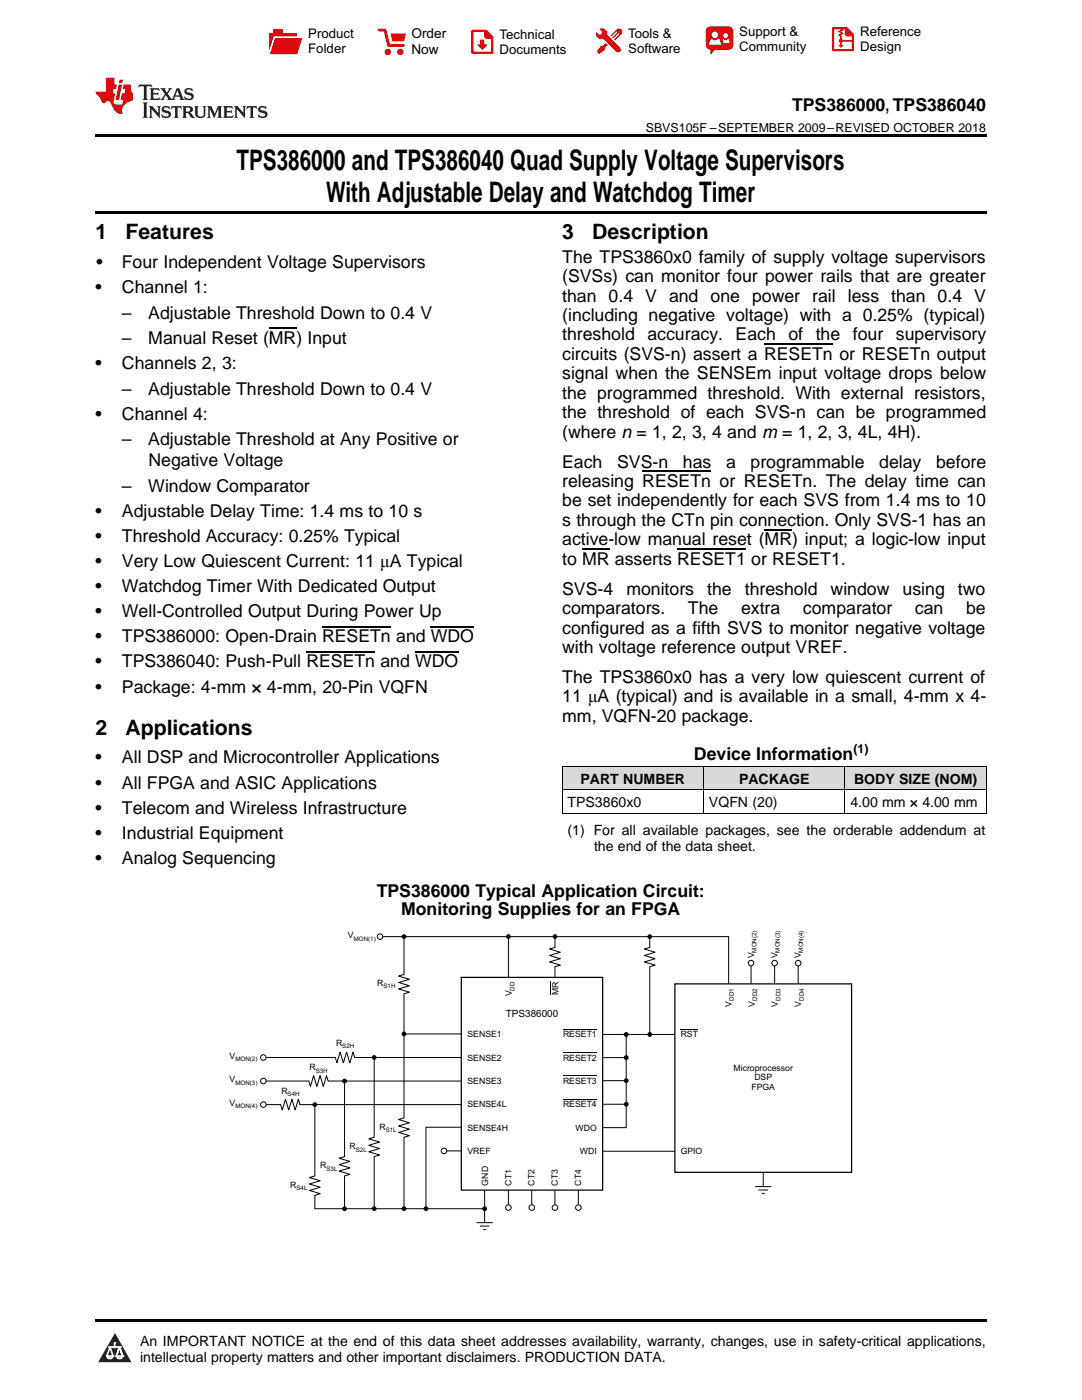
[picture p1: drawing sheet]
<svg xmlns="http://www.w3.org/2000/svg" width="216mm" height="279mm" viewBox="0 0 216 279" stroke-linecap="round" stroke-linejoin="round" font-family="sans-serif">
<defs><g id="words">
<g font-size="5.6">
<text x="47.2" y="33.9">TPS386000 and TPS386040 Quad Supply Voltage Supervisors</text>
<text x="65.1" y="40.2">With Adjustable Delay and Watchdog Timer</text>
</g>
<g font-size="4.2">
<text x="19" y="47.8">1</text>
<text x="25" y="47.8">Features</text>
<text x="112.2" y="47.8">3</text>
<text x="118.2" y="47.8">Description</text>
<text x="19" y="146.6">2</text>
<text x="25" y="146.6">Applications</text>
</g>
<g font-size="3.5">
<text x="158" y="22.2">TPS386000, TPS386040</text>
<text x="19.2" y="53.5">•</text>
<text x="24.3" y="53.5">Four Independent Voltage Supervisors</text>
<text x="112.2" y="52.4">The TPS3860x0 family of supply voltage supervisors</text>
<text x="19" y="58.5">•</text>
<text x="24.3" y="58.5">Channel 1:</text>
<text x="112.2" y="56.3">(SVSs) can monitor four power rails that are greater</text>
<text x="24.3" y="63.6">–</text>
<text x="29.6" y="63.6">Adjustable Threshold Down to 0.4 V</text>
<text x="112.2" y="60.2">than 0.4 V and one power rail less than 0.4 V</text>
<text x="112.2" y="64.1">(including negative voltage) with a 0.25% (typical)</text>
<text x="24.3" y="68.7">–</text>
<text x="29.6" y="68.7">Manual Reset (MR) Input</text>
<text x="112.2" y="67.9">threshold</text>
<text x="112.2" y="71.8">circuits (SVS-n) assert a RESETn or RESETn output</text>
<text x="129.2" y="67.9">accuracy.</text>
<text x="146.8" y="67.9">Each</text>
<text x="157.3" y="67.9">of</text>
<text x="162.8" y="67.9">the</text>
<text x="170.2" y="67.9">four</text>
<text x="178.8" y="67.9">supervisory</text>
<text x="19" y="73.7">•</text>
<text x="24.3" y="73.7">Channels 2, 3:</text>
<text x="112.2" y="75.7">signal when the SENSEm input voltage drops below</text>
<text x="19" y="83.7">•</text>
<text x="24.3" y="78.7">–</text>
<text x="24.3" y="83.7">Channel 4:</text>
<text x="29.6" y="78.7">Adjustable Threshold Down to 0.4 V</text>
<text x="112.2" y="79.6">the programmed threshold. With external resistors,</text>
<text x="112.2" y="83.5">the threshold of each SVS-n can be programmed</text>
<text x="24.3" y="88.8">–</text>
<text x="29.6" y="88.8">Adjustable Threshold at Any Positive or</text>
<text x="112.2" y="87.3">(where n = 1, 2, 3, 4 and m = 1, 2, 3, 4L, 4H).</text>
<text x="29.6" y="93.1">Negative Voltage</text>
<text x="112.2" y="93.3">Each</text>
<text x="123.1" y="93.3">SVS-n</text>
<text x="136.3" y="93.3">has</text>
<text x="144.9" y="93.3">a</text>
<text x="149.8" y="93.3">programmable</text>
<text x="175.4" y="93.3">delay</text>
<text x="186.8" y="93.3">before</text>
<text x="24.3" y="98.1">–</text>
<text x="29.6" y="98.1">Window Comparator</text>
<text x="112.2" y="97.2">releasing RESETn or RESETn. The delay time can</text>
<text x="112.2" y="101.1">be set independently for each SVS from 1.4 ms to 10</text>
<text x="19" y="103.2">•</text>
<text x="24.3" y="103.2">Adjustable Delay Time: 1.4 ms to 10 s</text>
<text x="112.2" y="105">s through the CTn pin connection. Only SVS-1 has an</text>
<text x="19" y="108.2">•</text>
<text x="19" y="113.2">•</text>
<text x="24.3" y="108.2">Threshold Accuracy: 0.25% Typical</text>
<text x="24.3" y="113.2">Very Low Quiescent Current: 11 μA Typical</text>
<text x="112.2" y="108.8">active-low manual reset (MR) input; a logic-low input</text>
<text x="112.2" y="112.7">to MR asserts RESET1 or RESET1.</text>
<text x="19" y="118.2">•</text>
<text x="24.3" y="118.2">Watchdog Timer With Dedicated Output</text>
<text x="112.2" y="118.7">SVS-4</text>
<text x="125" y="118.7">monitors</text>
<text x="141.1" y="118.7">the</text>
<text x="148.6" y="118.7">threshold</text>
<text x="165.7" y="118.7">window</text>
<text x="180.1" y="118.7">using</text>
<text x="191.2" y="118.7">two</text>
<text x="19" y="123.2">•</text>
<text x="24.3" y="123.2">Well-Controlled Output During Power Up</text>
<text x="112.2" y="122.6">comparators.</text>
<text x="137.3" y="122.6">The</text>
<text x="147.9" y="122.6">extra</text>
<text x="160.2" y="122.6">comparator</text>
<text x="182.6" y="122.6">can</text>
<text x="192.8" y="122.6">be</text>
<text x="19" y="128.2">•</text>
<text x="24.3" y="128.2">TPS386000: Open-Drain RESETn and WDO</text>
<text x="112.2" y="126.4">configured as a fifth SVS to monitor negative voltage</text>
<text x="112.2" y="130.3">with voltage reference output VREF.</text>
<text x="19" y="133.2">•</text>
<text x="24.3" y="133.2">TPS386040: Push-Pull RESETn and WDO</text>
<text x="112.2" y="136.3">The TPS3860x0 has a very low quiescent current of</text>
<text x="19" y="138.2">•</text>
<text x="24.3" y="138.2">Package: 4-mm × 4-mm, 20-Pin VQFN</text>
<text x="112.2" y="140.2">11 μA (typical) and is available in a small, 4-mm x 4-</text>
<text x="112.2" y="144">mm, VQFN-20 package.</text>
<text x="19" y="152.4">•</text>
<text x="24.3" y="152.4">All DSP and Microcontroller Applications</text>
<text x="138.5" y="151.8">Device Information</text>
<text x="19" y="157.4">•</text>
<text x="24.3" y="157.4">All FPGA and ASIC Applications</text>
<text x="19" y="162.4">•</text>
<text x="19" y="167.4">•</text>
<text x="24.3" y="162.4">Telecom and Wireless Infrastructure</text>
<text x="24.3" y="167.4">Industrial Equipment</text>
<text x="19" y="172.4">•</text>
<text x="24.3" y="172.4">Analog Sequencing</text>
<text x="75.2" y="179.1">TPS386000 Typical Application Circuit:</text>
<text x="80" y="182.6">Monitoring Supplies for an FPGA</text>
</g>
<g font-size="2.8">
<text x="113.2" y="161.1">TPS3860x0</text>
<text x="115.8" y="156.4">PART NUMBER</text>
<text x="141.5" y="161.1">VQFN (20)</text>
<text x="147.5" y="156.4">PACKAGE</text>
<text x="169.7" y="161.1">4.00 mm × 4.00 mm</text>
<text x="170.4" y="156.4">BODY SIZE (NOM)</text>
<text x="113.2" y="166.6">(1) For all available packages, see the orderable addendum at</text>
<text x="118.5" y="169.8">the end of the data sheet.</text>
<text x="27.9" y="268.6">An IMPORTANT NOTICE at the end of this data sheet addresses availability, warranty, changes, use in safety-critical applications,</text>
<text x="27.9" y="271.8">intellectual property matters and other important disclaimers. PRODUCTION DATA.</text>
</g>
<g font-size="2.7">
<text x="82.1" y="7.7">Order</text>
<text x="82.1" y="10.7">Now</text>
</g>
<g font-size="2.6">
<text x="61.5" y="7.6">Product</text>
<text x="61.5" y="10.6">Folder</text>
<text x="99.7" y="7.8">Technical</text>
<text x="99.7" y="10.8">Documents</text>
<text x="125.3" y="7.6">Tools &amp;</text>
<text x="125.3" y="10.6">Software</text>
<text x="147.5" y="7.2">Support &amp;</text>
<text x="147.5" y="10.2">Community</text>
<text x="171.6" y="7.3">Reference</text>
<text x="171.6" y="10.2">Design</text>
</g>
<g font-size="2.5">
<text x="128.9" y="26.3">SBVS105F –SEPTEMBER 2009–REVISED OCTOBER 2018</text>
<text x="170.3" y="150.4">(1)</text>
</g>
<text font-size="2" x="100.9" y="202.9">TPS386000</text>
<g font-size="1.7">
<text x="69.4" y="187.3">V</text>
<text x="150.5" y="191.3" transform="rotate(-90 150.5 191.3)">V</text>
<text x="155.1" y="191.3" transform="rotate(-90 155.1 191.3)">V</text>
<text x="159.8" y="191.3" transform="rotate(-90 159.8 191.3)">V</text>
<text x="75.3" y="196.8">R</text>
<text x="102.1" y="198.9" transform="rotate(-90 102.1 198.9)">V</text>
<text x="111.4" y="198.6" transform="rotate(-90 111.4 198.6)">MR</text>
<text x="146" y="200.9" transform="rotate(-90 146 200.9)">V</text>
<text x="150.6" y="200.9" transform="rotate(-90 150.6 200.9)">V</text>
<text x="155.2" y="200.9" transform="rotate(-90 155.2 200.9)">V</text>
<text x="159.9" y="200.9" transform="rotate(-90 159.9 200.9)">V</text>
<text x="67.1" y="208.7">R</text>
<text x="93.3" y="207">SENSE1</text>
<text x="112.3" y="207">RESET1</text>
<text x="135.8" y="207">RST</text>
<text x="45.8" y="211.3">V</text>
<text x="45.8" y="216">V</text>
<text x="61.7" y="213.6">R</text>
<text x="93.3" y="211.7">SENSE2</text>
<text x="112.3" y="211.7">RESET2</text>
<text x="146.4" y="213.7">Microprocessor</text>
<text x="150.5" y="215.6">DSP</text>
<text x="45.8" y="220.6">V</text>
<text x="56.1" y="218.3">R</text>
<text x="93.3" y="216.3">SENSE3</text>
<text x="93.3" y="221">SENSE4L</text>
<text x="112.3" y="216.3">RESET3</text>
<text x="112.3" y="221">RESET4</text>
<text x="149.9" y="217.5">FPGA</text>
<text x="75.7" y="225.5">R</text>
<text x="93.3" y="225.6">SENSE4H</text>
<text x="114.9" y="225.6">WDO</text>
<text x="63.9" y="233.2">R</text>
<text x="69.8" y="229.3">R</text>
<text x="93.3" y="230.3">VREF</text>
<text x="115.7" y="230.3">WDI</text>
<text x="135.8" y="230.4">GPIO</text>
<text x="57.9" y="237">R</text>
<text x="97.4" y="236.6" transform="rotate(-90 97.4 236.6)">GND</text>
<text x="102" y="236.6" transform="rotate(-90 102 236.6)">CT1</text>
<text x="106.7" y="236.6" transform="rotate(-90 106.7 236.6)">CT2</text>
<text x="111.3" y="236.6" transform="rotate(-90 111.3 236.6)">CT3</text>
<text x="116" y="236.6" transform="rotate(-90 116 236.6)">CT4</text>
</g>
<g font-size="1.2">
<text x="70.6" y="187.8">MON(1)</text>
<text x="151" y="190.1" transform="rotate(-90 151 190.1)">MON(2)</text>
<text x="155.6" y="190.1" transform="rotate(-90 155.6 190.1)">MON(3)</text>
<text x="160.3" y="190.1" transform="rotate(-90 160.3 190.1)">MON(4)</text>
<text x="76.5" y="197.3">S1H</text>
<text x="102.6" y="197.7" transform="rotate(-90 102.6 197.7)">DD</text>
<text x="146.4" y="199.7" transform="rotate(-90 146.4 199.7)">DD1</text>
<text x="151.1" y="199.7" transform="rotate(-90 151.1 199.7)">DD2</text>
<text x="155.7" y="199.7" transform="rotate(-90 155.7 199.7)">DD3</text>
<text x="160.4" y="199.7" transform="rotate(-90 160.4 199.7)">DD4</text>
<text x="68.3" y="209.2">S2H</text>
<text x="47" y="211.8">MON(2)</text>
<text x="63" y="214.1">S3H</text>
<text x="47" y="216.5">MON(3)</text>
<text x="47" y="221.1">MON(4)</text>
<text x="57.4" y="218.8">S4H</text>
<text x="77" y="225.9">S1L</text>
<text x="65.1" y="233.7">S3L</text>
<text x="71" y="229.8">S2L</text>
<text x="59.1" y="237.5">S4L</text>
</g>
</g></defs>
<g fill="#d8d8d8">
<path d="M112.2 153h28.2v4.7h-28.2z"/>
<path d="M140.4 153h28.2v4.7h-28.2z"/>
<path d="M168.6 153h28.2v4.7h-28.2z"/>
</g>
<path d="M22.9 266l3.3 5.9h-6.6z" fill="#231f20"/>
<path d="M21.3 270.6h1.2l-.3 .5h-.3a.53 .53 0 0 1-.6-.5z" fill-rule="evenodd" fill="#fff"/>
<path d="M21.3 270.6h1.2l-.3 .5h-.3a.53 .53 0 0 1-.6-.5z" fill="none" stroke="#231f20" stroke-width=".33"/>
<path d="M21.3 270.6l1.2 .1-.3 .4h-.5z" fill="none" stroke="#fff" stroke-width=".33"/>
<path d="M22.9 268.9h.1" fill="none" stroke="#fff" stroke-width=".33"/>
<path d="M22.9 268v.9z" fill="#fff"/>
<path d="M22.9 268v.9z" fill="none" stroke="#fff" stroke-width=".33"/>
<circle cx="22.9" cy="268" r=".16" fill="#fff"/>
<path d="M21.8 268.8h.1" fill="none" stroke="#fff" stroke-width=".33"/>
<path d="M21.8 268.8h2.2z" fill="#fff"/>
<path d="M21.8 268.8h2.2z" fill="none" stroke="#fff" stroke-width=".33"/>
<circle cx="24" cy="268.8" r=".16" fill="#fff"/>
<path d="M23.2 270.6h.1" fill="none" stroke="#fff" stroke-width=".33"/>
<path d="M23.8 268.8l-.6 1.8z" fill="#fff"/>
<path d="M23.8 268.8l-.6 1.8z" fill="none" stroke="#fff" stroke-width=".33"/>
<path d="M23.8 268.8l.7 1.8z" fill="#fff"/>
<path d="M23.8 268.8l.7 1.8z" fill="none" stroke="#fff" stroke-width=".33"/>
<path d="M24.4 270.6h.1" fill="none" stroke="#fff" stroke-width=".33"/>
<circle cx="21.3" cy="270.6" r=".16" fill="#fff"/>
<path d="M22 268.8l-.7 1.8z" fill="#fff"/>
<path d="M22 268.8l-.7 1.8z" fill="none" stroke="#fff" stroke-width=".33"/>
<path d="M22 268.8l.5 1.8z" fill="#fff"/>
<path d="M22 268.8l.5 1.8z" fill="none" stroke="#fff" stroke-width=".33"/>
<circle cx="22.5" cy="270.6" r=".16" fill="#fff"/>
<path d="M23.3 270.6h1.2a.63 .63 0 0 1-.6 .5 .63 .63 0 0 1-.6-.5z" fill-rule="evenodd" fill="#fff"/>
<path d="M23.3 270.6h1.2a.63 .63 0 0 1-.6 .5 .63 .63 0 0 1-.6-.5z" fill="none" stroke="#231f20" stroke-width=".33"/>
<path d="M23.3 270.6h1.2l-.4 .5h-.5z" fill="none" stroke="#fff" stroke-width=".33"/>
<path d="M23.2 270.6h.1" fill="none" stroke="#fff" stroke-width=".33"/>
<circle cx="24.5" cy="270.6" r=".16" fill="#fff"/>
<path d="M19 263.2h177.8v.5h-177.8z" fill="#000"/>
<g fill="none" stroke="#000" stroke-width=".2">
<path d="M76.4 186.9h69v9.5M101.4 186.9v8.2M80.2 206.3h11.8M120.3 206.4h14.4M120.3 215.7h4.7M120.3 211.1h4.7M125 206.6v18.4h-4.7M92 225h-7v16.4M101.4 237.5v3M106.1 237.5v3M110.7 237.5v3M115.4 237.5v3"/>
<path d="M120.3 220.4h4.7M120.3 229.8h14.4"/>
</g>
<path d="M92 195.1h28.3v42.4h-28.3zM134.7 196.4h35.2v37.6h-35.2z" fill="none" stroke="#000" stroke-width=".25"/>
<circle cx="75.8" cy="186.9" r=".55" fill="#fff"/>
<g fill="none" stroke="#000" stroke-width=".2">
<path d="M68.8 215.7v15.1l-1.1 .3 2.1 .7-2.1 .6 2.1 .7-2.1 .6 2.1 .7-1 .3v6.7M74.7 211v16l-1.1 .3 2.1 .6-2.1 .7 2.1 .6-2.1 .7 2.1 .6-1 .3v10.4M92 211h-21.2l-.4-1-.6 2.1-.6-2.1-.7 2.1-.6-2.1-.7 2.1-.3-1.1h-13.8M92 215.7h-26.5l-.3-1-.7 2.1-.6-2.1-.7 2.1-.6-2.1-.7 2.1-.3-1.1h-8.5M62.8 220.4v14.3l-1.1 .3 2.2 .6-2.2 .7 2.2 .6-2.2 .7 2.2 .6-1.1 .3v2.7h33.9M92 220.4h-32.1l-.4-1-.6 2.1-.7-2.1-.6 2.1-.6-2.1-.7 2.1-.3-1.1h-2.9M96.7 237.5v6.5M150.7 236.8h3.2M151.3 237.5h1.9M152 238.2h.6M152.3 234v2.8M95.1 244h3.2"/>
<path d="M95.7 244.7h1.9M96.4 245.4h.6"/>
<circle cx="75.8" cy="186.9" r=".55"/>
</g>
<circle cx="52.5" cy="211" r=".55" fill="#fff"/>
<circle cx="52.5" cy="211" r=".55" fill="none" stroke="#000" stroke-width=".2"/>
<circle cx="52.5" cy="215.7" r=".55" fill="#fff"/>
<circle cx="52.5" cy="215.7" r=".55" fill="none" stroke="#000" stroke-width=".2"/>
<circle cx="52.5" cy="220.4" r=".55" fill="#fff"/>
<circle cx="52.5" cy="220.4" r=".55" fill="none" stroke="#000" stroke-width=".2"/>
<circle cx="101.4" cy="241" r=".55" fill="#fff"/>
<circle cx="101.4" cy="241" r=".55" fill="none" stroke="#000" stroke-width=".2"/>
<circle cx="106.1" cy="241" r=".55" fill="#fff"/>
<circle cx="106.1" cy="241" r=".55" fill="none" stroke="#000" stroke-width=".2"/>
<circle cx="110.7" cy="241" r=".55" fill="#fff"/>
<circle cx="110.7" cy="241" r=".55" fill="none" stroke="#000" stroke-width=".2"/>
<circle cx="115.4" cy="241" r=".55" fill="#fff"/>
<g fill="none" stroke="#000" stroke-width=".2">
<path d="M109.8 195.9v2.7M110.7 187.2v1.9l-1 .3 2.1 .6-2.1 .7 2.1 .6-2.1 .7 2.1 .6-1.1 .3v2.2M129.7 187v2.1l-1.1 .3 2.1 .6-2.1 .7 2.1 .6-2.1 .7 2.1 .6-1 .3v13.5M149.9 192.8v3.6M154.6 192.8v3.6M159.3 192.8v3.6M112.3 205.4h6.8M112.3 210h6.8M112.3 214.7h6.8M112.3 219.3h6.8M135.8 205.4h3.5"/>
<circle cx="101.4" cy="186.9" r=".37"/>
<circle cx="110.7" cy="186.9" r=".37"/>
<circle cx="129.7" cy="186.9" r=".37"/>
<circle cx="125" cy="215.7" r=".37"/>
<circle cx="125" cy="206.4" r=".37"/>
<circle cx="125" cy="211.1" r=".37"/>
<circle cx="129.7" cy="206.4" r=".37"/>
<circle cx="125" cy="220.4" r=".37"/>
<circle cx="115.4" cy="241" r=".55"/>
</g>
<g fill="#000">
<circle cx="101.4" cy="186.9" r=".37"/>
<circle cx="110.7" cy="186.9" r=".37"/>
<circle cx="129.7" cy="186.9" r=".37"/>
<circle cx="125" cy="215.7" r=".37"/>
<circle cx="125" cy="206.4" r=".37"/>
<circle cx="125" cy="211.1" r=".37"/>
<circle cx="129.7" cy="206.4" r=".37"/>
<circle cx="125" cy="220.4" r=".37"/>
</g>
<circle cx="149.9" cy="192.2" r=".55" fill="#fff"/>
<circle cx="149.9" cy="192.2" r=".55" fill="none" stroke="#000" stroke-width=".2"/>
<circle cx="154.6" cy="192.2" r=".55" fill="#fff"/>
<circle cx="154.6" cy="192.2" r=".55" fill="none" stroke="#000" stroke-width=".2"/>
<circle cx="159.3" cy="192.2" r=".55" fill="#fff"/>
<g fill="none" stroke="#000" stroke-width=".2">
<path d="M80.6 186.9v7.6l-1.1 .3 2.2 .6-2.2 .7 2.2 .6-2.2 .7 2.2 .6-1.1 .3v24.8l-1.1 .3 2.2 .7-2.2 .6 2.2 .7-2.2 .6 2.2 .6-1.1 .4v14.2M89.1 229.7h3"/>
<circle cx="80.6" cy="186.9" r=".37"/>
<circle cx="159.3" cy="192.2" r=".55"/>
<circle cx="68.8" cy="215.7" r=".37"/>
<circle cx="74.7" cy="211" r=".37"/>
<circle cx="80.6" cy="206.3" r=".37"/>
<circle cx="62.8" cy="220.4" r=".37"/>
<circle cx="68.8" cy="241.2" r=".37"/>
<circle cx="74.7" cy="241.2" r=".37"/>
<circle cx="80.6" cy="241.2" r=".37"/>
<circle cx="85" cy="241.2" r=".37"/>
<circle cx="96.7" cy="241.2" r=".37"/>
</g>
<g fill="#000">
<circle cx="80.6" cy="186.9" r=".37"/>
<circle cx="68.8" cy="215.7" r=".37"/>
<circle cx="74.7" cy="211" r=".37"/>
<circle cx="80.6" cy="206.3" r=".37"/>
<circle cx="62.8" cy="220.4" r=".37"/>
<circle cx="68.8" cy="241.2" r=".37"/>
<circle cx="74.7" cy="241.2" r=".37"/>
<circle cx="80.6" cy="241.2" r=".37"/>
<circle cx="85" cy="241.2" r=".37"/>
<circle cx="96.7" cy="241.2" r=".37"/>
</g>
<circle cx="88.6" cy="229.7" r=".55" fill="#fff"/>
<g fill="none" stroke="#000" stroke-width=".2">
<path d="M112.2 157.6h84.6M112.2 153h84.6M112.2 153v9.3M140.4 153v9.3M168.6 153v9.3M196.8 153v9.3M112.2 162.3h84.6"/>
<circle cx="88.6" cy="229.7" r=".55"/>
</g>
<path d="M19 26.8h177.8v.6h-177.8zM19 42.2h177.8v.6h-177.8zM112.2 162.3h.1zM168.5 162.3h.1zM196.7 162.3h.1z" fill="#000"/>
<path d="M27.7 16.9l-.1 .6 .6-.3h.5v.2v2.2l-.2 .4h1l-.2-.4v-2.2v-.2h.5l.6 .3-.2-.6zM29.9 17.6l.2 .4v1.6l-.2 .4h1.9l.1-.6a1.09 1.09 0 0 1-1.3 .1v-.6h.6l.4 .2v-.7l-.2 .2h-.8v-.6l.2-.1a1.01 1.01 0 0 1 1 .3l-.1-.6zM32 17.6l.9 1.2-1 1.2h.9l-.2-.3 .5-.7 .5 .7-.3 .3h1.7l-.2-.3 .1-.4h1l.1 .4-.2 .3h1l-.3-.4-.7-2h-.5l-1 2.2-.8-1.1 .9-1.1h-.9l.2 .2-.4 .7-.4-.7 .2-.2zM35.4 18l.4 1h-.8zM37 17.7a.66 .66 0 0 0-.2 .8 .66 .66 0 0 0 .6 .4l.7 .2 .1 .2a.8 .8 0 0 1-.7 .4 .8 .8 0 0 1-.7-.5l.1 .8 .2-.2a.94 .94 0 0 0 1.1 .1 .94 .94 0 0 0 .4-.9 1.48 1.48 0 0 0-1.3-.6v-.4a1.1 1.1 0 0 1 1.2 .2l-.2-.6-.2 .1-.5-.1zM28.5 20.4l.2 .4v2.3l-.2 .4h1l-.2-.4v-2.3l.2-.4zM29.7 21.2l.2 .4v1.5l-.2 .4h.8l-.3-.4 .1-1.3 1.6 1.8v-2l.2-.4h-.7l.2 .2v1.1l-1.2-1.3zM32.5 21.3a.66 .66 0 0 0-.2 .8 .66 .66 0 0 0 .6 .4l.6 .2 .2 .2a.8 .8 0 0 1-.8 .4 .8 .8 0 0 1-.7-.5l.2 .7 .2-.1a.94 .94 0 0 0 1 .1 .94 .94 0 0 0 .5-1 1.47 1.47 0 0 0-1.3-.6l-.1-.3a1.1 1.1 0 0 1 1.3 .2l-.2-.6-.2 .1-.5-.2zM34.3 21.2l-.2 .6a.64 .64 0 0 1 .8-.3v1.6l-.2 .4h1l-.3-.4 .1-1.6a.66 .66 0 0 1 .8 .3l-.2-.6zM36.3 21.2l.3 .4v1.5l-.3 .4h1l-.2-.2v-.7h.5l.1 .1a.8 .8 0 0 0 1.2 .7l-1-1a.62 .62 0 0 0 .6-.5 .62 .62 0 0 0-.6-.7zM37.1 21.5h.1a.48 .48 0 0 1 .6 0 .48 .48 0 0 1 .1 .6l-.2 .1-.6 .1zM38.7 21.2l.2 .2a2.29 2.29 0 0 0 .4 2 1.05 1.05 0 0 0 1.7-.7v-1.3l.2-.2h-.8l.2 .4v1.1a.61 .61 0 0 1-.6 .6 .61 .61 0 0 1-.6-.6v-1.1l.3-.4zM41.3 21.2l.3 .4v1.5l-.3 .4h.8l-.2-.4v-1.4l.8 1.9 .9-1.9v1.4l-.2 .4h.9l-.2-.4v-1.5l.2-.4h-.8l-.7 1.5-.6-1.5zM44.5 21.2l.2 .4v1.5l-.2 .4h1.9l.2-.6a1.1 1.1 0 0 1-1.4 .2v-.7h.6l.4 .2v-.6l-.2 .1-.8 .1v-.6l.2-.1a1.02 1.02 0 0 1 1.1 .2l-.2-.5zM46.7 21.2l.2 .4v1.5l-.2 .4h.8l-.3-.4 .1-1.3 1.6 1.8v-2l.2-.4h-.7l.2 .2v1.1l-1.2-1.3zM49.3 21.2l-.1 .6a.64 .64 0 0 1 .8-.3v1.6l-.3 .4h1l-.2-.4v-1.6a.66 .66 0 0 1 .8 .3l-.1-.6zM51.7 21.3a.66 .66 0 0 0-.2 .7 .66 .66 0 0 0 .7 .5l.6 .2 .1 .2a.8 .8 0 0 1-.7 .4 .8 .8 0 0 1-.7-.5l.1 .7 .2-.1a.94 .94 0 0 0 1.1 .1 .94 .94 0 0 0 .4-1 1.48 1.48 0 0 0-1.2-.6l-.1-.3a1.1 1.1 0 0 1 1.2 .2l-.2-.6-.1 .1-.6-.2z" fill="#231f20"/>
<path d="M21.1 15.5v2.8h-2v.4l.9 .9a.96 .96 0 0 0 1 1 .59 .59 0 0 1 .5-.4 .59 .59 0 0 1 .5 .3l.4 .8a1.61 1.61 0 0 0 2.1 1.3 1.63 1.63 0 0 1 1.1-2.2l.9-.3v-1.5a1.6 1.6 0 0 1-.4-1.7h-1.4l-.2 .9h.5l-.2 .8h-.5l-.2 1v.3h.5l-.2 .9h-.7a.74 .74 0 0 1-1-.6l.3-1.6h-.5l.2-.8h.5l.1-.9h-.4v-1.4zM23.7 16.9l-.7 3h.8l.6-3zM23.8 15.9l-.1 .7h.7l.2-.7z" fill="#ee1d23"/>
<g fill="#d60000">
<path d="M54.5 5.8h2v.8h2.7v4.2h-5.5v-4.2h.8z" fill-rule="evenodd"/>
<path d="M54.8 7.5h5.6l-1.1 3.3h-5.6z" fill-rule="evenodd"/>
</g>
<path d="M54.7 7.4h5.7l-.1 .1h-5.5l-1.1 3.3z" fill-rule="evenodd" fill="#fff"/>
<path d="M54.7 7.4h5.7l-.1 .1h-5.5l-1.1 3.3z" fill="none" stroke="#fff" stroke-width=".2"/>
<path d="M75.6 6h1.2l.7 3.1h3" fill="none" stroke="#d60000" stroke-width=".56"/>
<g fill="#d60000">
<path d="M77.9 6.7h3.1l-.4 1.5h-2.3z" fill-rule="evenodd"/>
<circle cx="77.4" cy="10.4" r=".64"/>
<circle cx="79.9" cy="10.4" r=".64"/>
</g>
<path d="M94.3 6.2h2.7l1.2 1.2v3.1h-3.9z" fill="none" stroke="#d60000" stroke-width=".44"/>
<g fill="#d60000">
<path d="M95.8 7.9h.8v1h.6l-1 1.1-.9-1v-.1h.5z" fill-rule="evenodd"/>
<path d="M96.6 6.2h.4l1.2 1.2v.4h-1.2l-.4-.4z" fill-rule="evenodd"/>
<path d="M119.7 5.7h.8l.6 .6 .1 .7 2.5 2.5-.7 .8-2.4-2.3-1.1-.2-.5-.6v-.8l.7 .6 .5-.4v-.2l-.5-.5z" fill-rule="evenodd"/>
<path d="M119.9 9.1h.5l.5-.5 .4 .4-.5 .5-.1 .4-1.2 .9-.4-.5z" fill-rule="evenodd"/>
<path d="M123 5.9a.67 .67 0 0 1 1 0 .67 .67 0 0 1 0 .9z" fill-rule="evenodd"/>
<path d="M123 5.9l1 .9-1.2 1.2h-.2v-.2l.9-.9 .1-.2h-.2l-1 1h-.2v-.2l1-1v-.2h-.2l-1 1h-.2v-.2z" fill-rule="evenodd"/>
<circle cx="123.3" cy="9.9" r=".54"/>
</g>
<path d="M121.1 6.3l-.1 .7" fill="none" stroke="#d60000" stroke-width=".2"/>
<g fill="#d60000">
<path d="M141.1 5.5l.7-.2h3.6a.95 .95 0 0 1 .9 .9v2.8a.95 .95 0 0 1-.9 .9h-3.6a.95 .95 0 0 1-1-.9v-2.8z" fill-rule="evenodd"/>
<path d="M141.8 9.9h.9l-.8 .9h-.1z" fill-rule="evenodd"/>
</g>
<g fill="#fff">
<path d="M144.3 8.6h1.3z"/>
<path d="M141.9 7.8h.2l.2 .2h.7l.2-.2h.3l.4 1.1h-2.5z" fill-rule="evenodd"/>
<path d="M144.2 7.8h.2l.2 .2h.5l.1-.2h.2l.2 .8h-1.3z" fill-rule="evenodd"/>
<circle cx="142.6" cy="6.9" r=".65"/>
<circle cx="144.8" cy="7.1" r=".48"/>
</g>
<path d="M166.2 5.6h2.8l1.2 1.3v3.1h-4z" fill="none" stroke="#d60000" stroke-width=".44"/>
<path d="M167.8 7.3v1.8M167.8 8.1h2.3" fill="none" stroke="#d60000" stroke-width=".3"/>
<g fill="#d60000">
<path d="M168.6 5.6h.4l1.2 1.3v.4h-1.1l-.5-.6z" fill-rule="evenodd"/>
<circle cx="167.8" cy="8.1" r=".42"/>
<circle cx="169.1" cy="6.7" r=".55"/>
</g>
<g fill="#d60000">
<path d="M167.2 9h1.2l-.6 .5z"/>
<path d="M167.5 5.8h.6l.3 .2-.6 .3 .6 .4-.7 .3 .2 .3h-.2l-.5-.3 .6-.3-.6-.4 .6-.3z"/>
</g>
<path d="M53.7 65.5h5.4M152.5 68.7h13.7M128.2 94.1h13.7M116.2 109.6h5.4M135.1 109.6h13.7M152.6 105.7h5.4M61.1 130.1h13.8M64.3 125.1h13.7M82.8 130.1h8.6M86 125.1h8.6" fill="none" stroke="#000" stroke-width=".25"/>
<use href="#words"/>
</svg>
